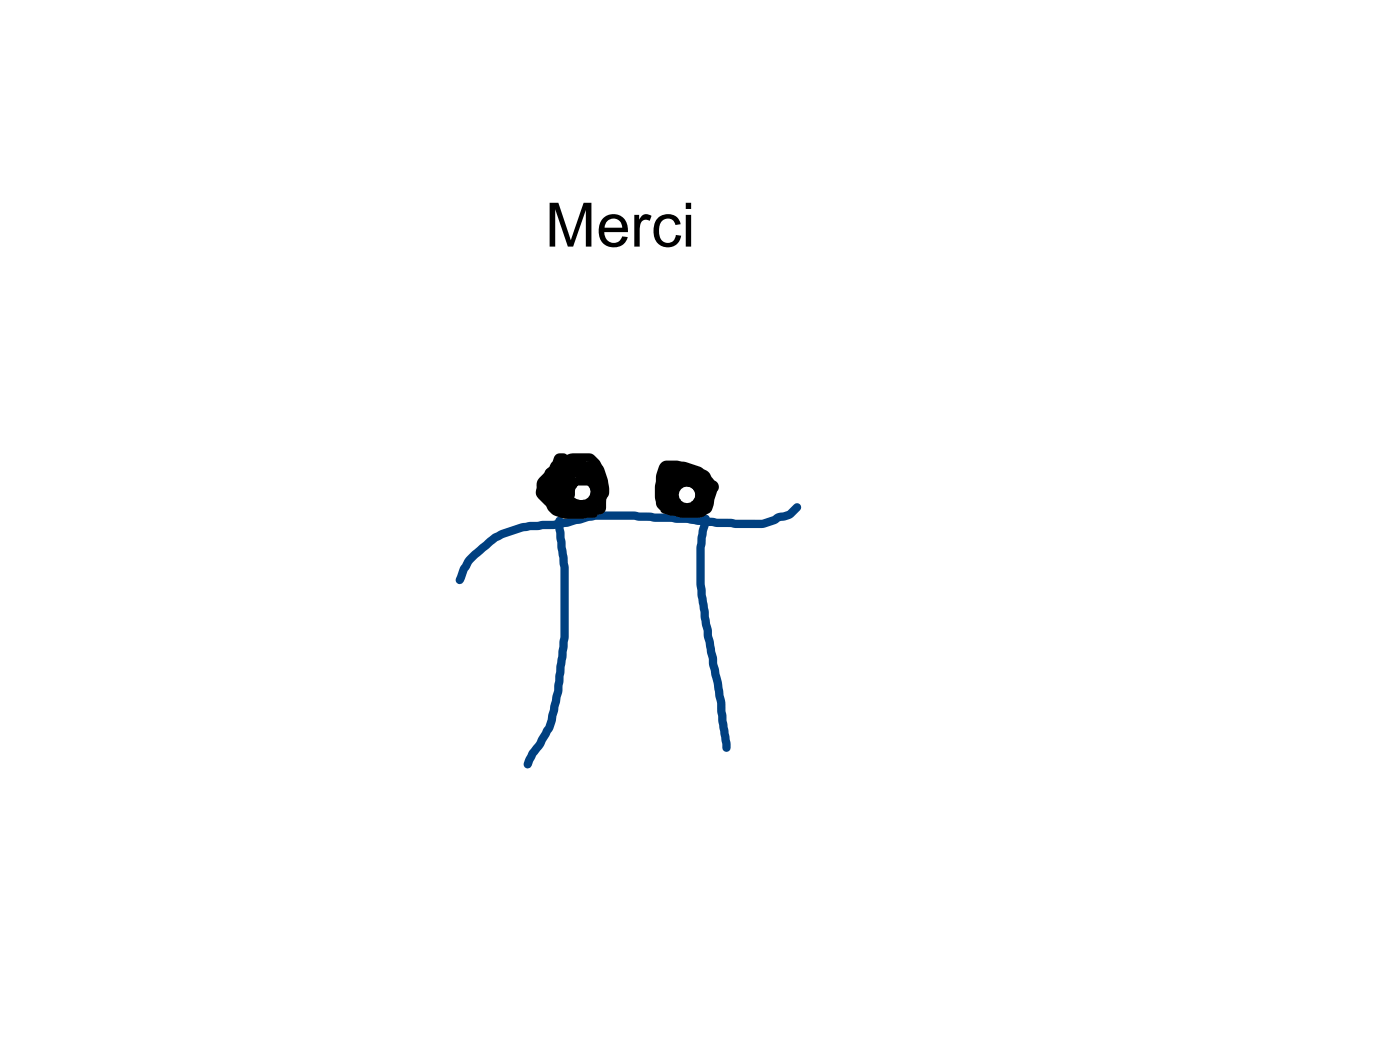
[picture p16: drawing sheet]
<svg xmlns="http://www.w3.org/2000/svg" width="353mm" height="265mm" viewBox="0 0 353 265" stroke-linecap="round" stroke-linejoin="round" font-family="sans-serif">
<defs><g id="words">
<text font-size="15.5" x="137.6" y="62.2">Merci</text>
</g></defs>
<g fill="#004080">
<path d="M140.5 130.7a1.05 1.05 0 0 1 1.1-.3 1.05 1.05 0 0 1 .7 1v1.9l1.3 9.9v17.7l-.6 4.9-.4 2.5-.6 6.1-1.4 6a10.4 10.4 0 0 1-1.6 4.5l-1.3 2.3a9.2 9.2 0 0 1-2.3 3.4l-.8 1.6a1.86 1.86 0 0 1-1.4 1.7 1.05 1.05 0 0 1-.9-1.4l1.2-2.8 1.9-2.4 2.3-4.1 .6-1.7 1.6-7.3 .6-6.2 .4-2.3 .6-5.1v-17.3l-1.3-10v-1.9z"/>
<path d="M177.4 130.1a1.14 1.14 0 0 1 1.5 0 1.14 1.14 0 0 1 .3 1.4l-.7 2.7-.6 4v9.2l.3 2.7 .8 4.2v1.3l.7 3.4 .1 1.4 .4 1.5 .4 2.4 .5 1.8v1.3l1.1 4.5 .5 3.5 .4 1.6 .3 4.7 .8 4.8a3.9 3.9 0 0 1 0 2.9 1.05 1.05 0 0 1-1.2 .2 1.05 1.05 0 0 1-.6-.9v-1l-1-5.5-.4-4.9-.4-1.7-.4-3.2-1.2-4.5v-1.6l-1.3-5.5v-1.6l-.8-3.4v-1.3l-.8-4.2-.3-2.8v-9.5l.6-4.3z"/>
<path d="M118.9 139.5l1.8-1.6a22.2 22.2 0 0 1 5.5-4l5.6-1.9 5.2-.6a26.5 26.5 0 0 0 8.6-1.3l2.1-.5a16.5 16.5 0 0 1 5-.5h7.5l1.2 .2 5.5 .3a8.8 8.8 0 0 1 3.9 .2 20.7 20.7 0 0 1 5.7 .6l5.3 .5a9.3 9.3 0 0 1 3.9 .2h6.7l2.9-.9a3.5 3.5 0 0 1 2.5-.9l1.1-.4 1.6-1.6a1.05 1.05 0 0 1 1.5 0 1.05 1.05 0 0 1 0 1.4l-2.3 2.1-1.3 .5-1.4 .2-1.2 .7-3 1h-7.1l-1.2-.2h-3.6l-5.3-.7a16.8 16.8 0 0 0-5.3-.4l-.7-.2h-4.1l-1.3-.3h-3l-1.1-.2h-9.6l-8.1 1.8a16.5 16.5 0 0 1-5.4 .5l-4.8 .6-5.3 1.8a19.8 19.8 0 0 0-4.9 3.6l-2.9 2.8-1.1 1.8-.7 2.2a1.1 1.1 0 0 1-1.3 1.1 1.1 1.1 0 0 1-.9-1.5l1.1-2.8 1.2-2.1z"/>
</g>
<g fill="#000">
<path d="M140.4 115.9l.7-.5h.6l.6 .3 .2 .7a1.05 1.05 0 0 1-1.3 1l.7-.1-1.9 3.8a1.52 1.52 0 0 1-2 1.8l-.6-.4a.78 .78 0 0 0 1.1-.1l-.1 1.1-.1-.2 .7 1.3 1.3 .7 .9 1a1.05 1.05 0 0 1-.5 1.4 1.05 1.05 0 0 1-1.4-.4l.2 .2-.6-.6a3.3 3.3 0 0 1-2.2-2.2l-.4-.8v-1.4a1.79 1.79 0 0 1 2.2-1.8l.4 .3a.73 .73 0 0 0-1.1 .6l.6-2.2 1.3-2.1v.2l.1-.8zM140.7 115.6a1.17 1.17 0 0 1 1.6 .2 1.17 1.17 0 0 1 0 1.5l-2.1 2.2-.8 .5 .1-.2a5.6 5.6 0 0 1-1.8 2.3l-.1 .5-.4-.4h.3a10.8 10.8 0 0 1 4.3 1.2l.3 .1-.1 .1 .3-.8-.1 .1 .3-1.6a3.6 3.6 0 0 1 2.5-3.6l.8 .4 .3 .6a1.05 1.05 0 0 1-1.3 1.1l.6-.1-.7 .9-.4 2.5a2.48 2.48 0 0 1-2 2.5l-.9-.1-3.5-1.2a2.15 2.15 0 0 1-2.4-1.3 2.15 2.15 0 0 1 .8-2.5l1.1-1.2 .5-.9 1.1-.6 1.5-1.6v.4l.2 .5a1.05 1.05 0 0 1 0-1.5zM143.5 117.5l.8-.5h1.7l.8 .3 .8 .6a1.04 1.04 0 0 1 .2-1.3 1.04 1.04 0 0 1 1.4 .1l-.6 2.5 .4 .9 .9 .9v-.4l-1.3-1.4 .6-2.5 1.3 1.6a3.2 3.2 0 0 1 1.4 1.9l.1 1.4a7.4 7.4 0 0 1-.3 3.8 4.2 4.2 0 0 1-4.1 1.8h-2.9l-1-.2a3.5 3.5 0 0 1-2.9-.9l-.7-1.2a1.62 1.62 0 0 1 .3-1.5l.7-.8 1.5 1.4 2 1.2a2.62 2.62 0 0 0 4.3-.3 2.28 2.28 0 0 0-1.4-2.9l-2.1-1.4-1.1-1.2-1.6-1zM166.9 116.8l.6-.4a4.9 4.9 0 0 1 2.7-.2l3 .4 3.6 1.2 .8 .6a2.92 2.92 0 0 1 2 2 4 4 0 0 1 1.1 4.7l-.4 1.7a3.2 3.2 0 0 1-2.1 3.2l-1.5 .6h-4.5l-3.9-.8a1.72 1.72 0 0 1-1.6-1l4.1-10.5h-2.4h2.4l6 4.6-.2-.5-.3-.1 .5 .6-6-4.6-.2 2.1h-2.2l-.1 .4 .1-.1a3.2 3.2 0 0 1 2.2-.3l.2-2.1-1 7.6h1.9a2.1 2.1 0 0 0 3.6 .1 2.1 2.1 0 0 0-1.7-3.2l-.9-.3h-3.2v1.8l.3 1.6 1-7.6h-.2h.2l-4.1 10.5a3.2 3.2 0 0 1-1.2-2.6l-.2-3.3 .2-1.1a8.3 8.3 0 0 1 1.4-5zM135.9 122.5l.6-.3a1.05 1.05 0 0 1 1 1.3l-.1 .8-.1-.2 1.8 1.9 .8 .5 .2 .6a1.05 1.05 0 0 1-1.4 1 8.9 8.9 0 0 1-3.4-3.4v-.1a3 3 0 0 1 .6-2.1zM147.7 116.7a1.39 1.39 0 0 1 1.6 .1 1.39 1.39 0 0 1 .5 1.5l-.1 .3a1.38 1.38 0 0 0 .5 1.5l.3 .6a7.5 7.5 0 0 1 2.7 3.3l.1 .8-.2 1.2a5.6 5.6 0 0 1-.3 3 2.18 2.18 0 0 1-1.9 .8h-6.5l-1.1-.2a4.3 4.3 0 0 1-3.5-1l-.6-.8 .6 .2a1.08 1.08 0 0 1-.8-1.7 1.08 1.08 0 0 1 1.9 .2l.6 .8 .4 .2 2.6 .2h6.7l-.3 .4 .1-2.3 .2-1.1-.7-1.2-1.5-1.3-.6-1a3.3 3.3 0 0 1-.7-3.4l.1 .4a1.05 1.05 0 0 1-.1-1.5zM140.3 114.8l.7-.4h1.2a1.48 1.48 0 0 1 1.3 1 1.48 1.48 0 0 1-.6 1.6l-.7 1.3-2.6 2.4 .1-.2-.2 1a5.4 5.4 0 0 0-.4 3.1l.4 .7 1.1 .6-.6-.1a1.05 1.05 0 0 1 1.3 1l-.2 .7-.5 .3a2.34 2.34 0 0 1-2-.6l-.2-.1a2.94 2.94 0 0 1-1.3-2.5 7.5 7.5 0 0 1 .5-3.8l.3-1.4 2.7-2.6 .8-1.3a.83 .83 0 0 0 .8 1h-.9l.6-.4-.6 1.4-.8 1.4-1 1.1a1.53 1.53 0 0 1-1.7 1.5 1.05 1.05 0 0 1-.6-1.3l.6-1.3 .9-1.2zM144.3 118a1.19 1.19 0 0 1 1.6 .2 1.19 1.19 0 0 1-.1 1.7l-1.5 1.6-.6 1-.6 .4-.2 1a1.07 1.07 0 0 1-1.1 1 1.07 1.07 0 0 1-1.1-1.1l.6-1.9 .9-.9 .5-.9 1.3-1.5 .3 .9a1.05 1.05 0 0 1 0-1.5zM139 126.2a2.5 2.5 0 0 1 3.7 1.9l.1 .1-.6-.4 .6 .3 .2 .7a1.12 1.12 0 0 1-1 1.1 1.12 1.12 0 0 1-1.2-.9l-.5-1a1.28 1.28 0 0 1-1.5-1.4zM142 123.3l.6 .7 2 1.4a1.95 1.95 0 0 1-2.6-2.1zM147 121.5l.6 .3 .4 .5zM145.3 125.8a2.13 2.13 0 0 0 2 .3l-.3 .5-.7 .2a1.05 1.05 0 0 1-1-1z"/>
<path d="M140.3 119.2l3.6-2.2a.81 .81 0 0 0 .5 1.4l-.9 .7-.3 1-.4 3.6v-.1a1.05 1.05 0 0 1-1 1.3 1.7 1.7 0 0 1-1.1-2.3l.3-1.8a4.1 4.1 0 0 1 3.7-4.5 1.36 1.36 0 0 1 1.1 1.3 1.36 1.36 0 0 1-1 1.4l-3.1 1.7 .1-.1-1.1 2.3 .4 1.5-.2-.1h2.5l-.3 .5 .1-1.9 .9-1.6a1.53 1.53 0 0 1 1.4-.9h3.1a1.05 1.05 0 0 1 1 1.1 1.05 1.05 0 0 1-1 1h-3.1l.5-.3-.8 1.6a2.07 2.07 0 0 1-2.6 2.6h-1.1a2.48 2.48 0 0 1-2.8-2.5l.1-1.8zM140.2 116.5l.9-.5a3.1 3.1 0 0 0 2.1-1.2l1.3-.4h4.3a4.1 4.1 0 0 1 2.9 2.4l.8 1.5 1 2.8 .2 1.6a3.2 3.2 0 0 1-.6 3.2 2.81 2.81 0 0 1-1.9 1.7l-1.2 1a1.04 1.04 0 0 1 .9 1.1 1.04 1.04 0 0 1-1 .9l-6.8-2.3v.5h1.4l5.4 1.8-9.3-3.5a2.76 2.76 0 0 1-.9-2.3v1.7l.4 1 .7 .6 .1 .1-.2-1.1 9.2 3.5-6.5-12.7 .5-.4h-.2l-.3 .4 6.5 12.7-5.5 .3a8.4 8.4 0 0 1-4.5-.9 4.6 4.6 0 0 1-2.3-4.3v-2.7l.8-2 1.4 .6 1.9 1.4 .2 1.7 .7 1.1 .4 .3 2.6 .8 2.8 .1 2.1-1.3a2.66 2.66 0 0 0 1.2-2.6l-.3-1.6-.8-2.5-1.2-1.8a1.23 1.23 0 0 0-1.4-.7 1.87 1.87 0 0 1-1.8 2l-1.7 1.2-1.8-1.3a2.65 2.65 0 0 0-1.9-1l-.9-.5zM168 119.7l.7-.5a10.2 10.2 0 0 1 6.2 .7l1.2 .1 3.5 1.2a1.8 1.8 0 0 1 1.9 1.7 1.8 1.8 0 0 1-1.8 1.8l-1.6 .2a1.42 1.42 0 0 1 .2 1.5 1.42 1.42 0 0 1-1.3 .8h-1.3l-1.3-.5a2.11 2.11 0 0 0 .7-3 2.11 2.11 0 0 0-3-.5 2.11 2.11 0 0 0-.3 3.1 1.28 1.28 0 0 1-2-.3 1.04 1.04 0 0 1-1.1 1 1.04 1.04 0 0 1-1-1.1l8-1 .2 .2-.2-.2-8 1 9.4-3.4 .1 .3h.6l-.7-.3-9.4 3.4-.3-2.3v-2.6l.2-.7z"/>
<circle cx="140.3" cy="126.8" r="1.05"/>
<circle cx="141.8" cy="123.8" r="1.05"/>
<circle cx="142" cy="128.8" r="1.05"/>
</g>
<use href="#words"/>
</svg>
